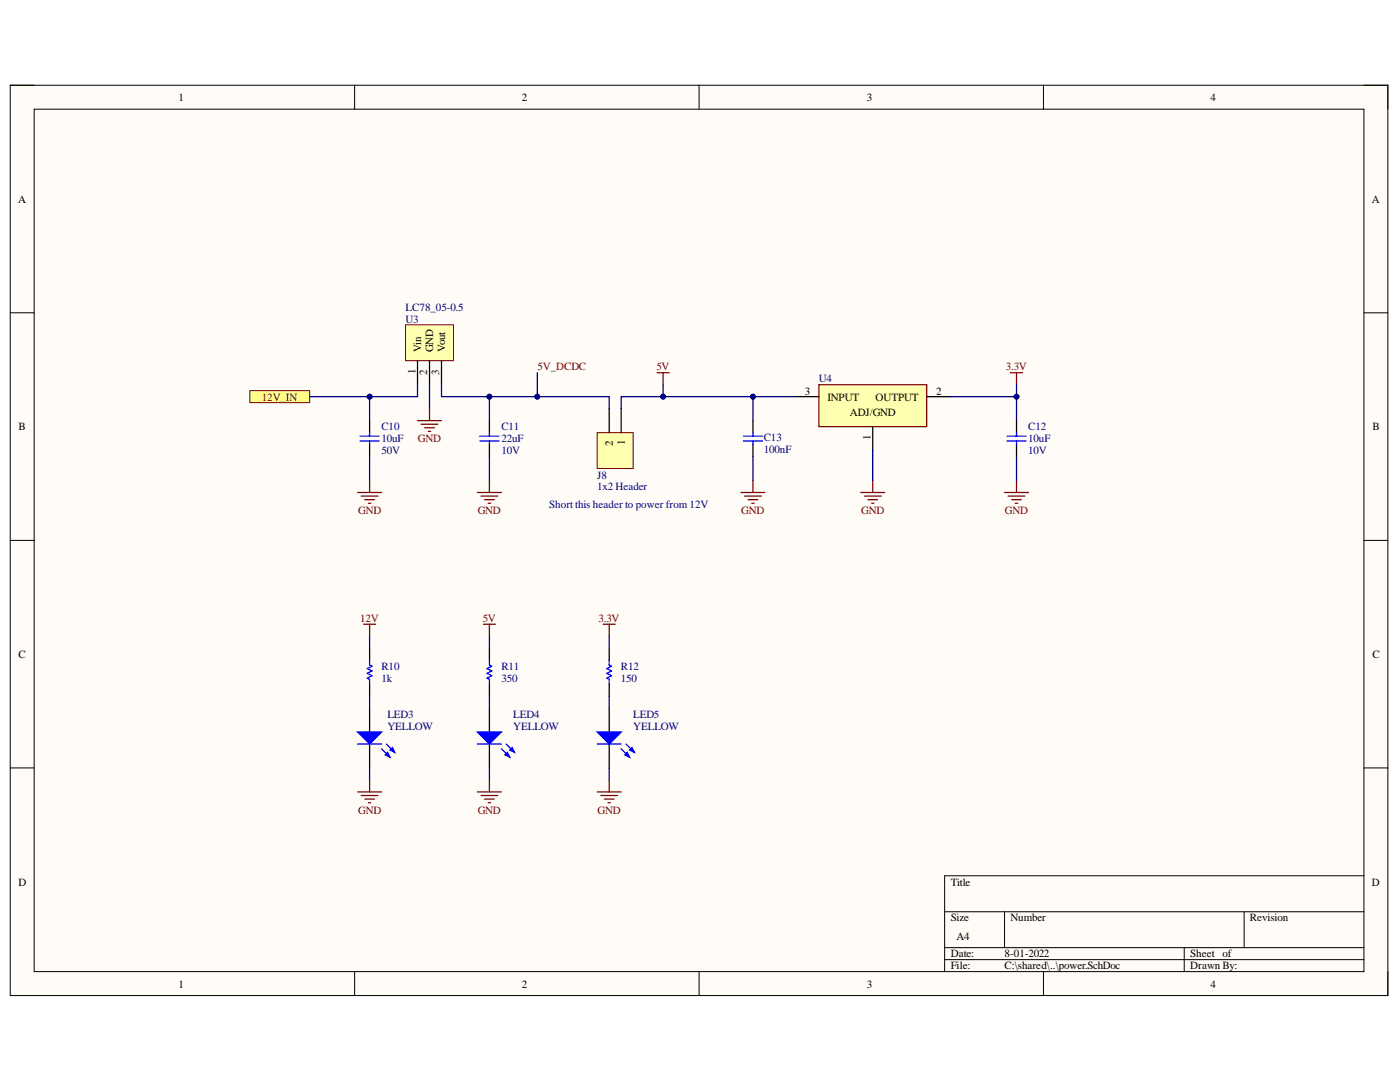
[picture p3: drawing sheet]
<svg xmlns="http://www.w3.org/2000/svg" width="279mm" height="216mm" viewBox="0 0 279 216" stroke-linecap="round" stroke-linejoin="round" font-family="sans-serif">
<defs><g id="words">
<g font-size="2.2">
<text x="35.6" y="20.1">1</text>
<text x="104.1" y="20.1">2</text>
<text x="173" y="20.1">3</text>
<text x="241.6" y="20.1">4</text>
<text x="3.6" y="40.4">A</text>
<text x="273.8" y="40.4">A</text>
<text x="84.1" y="70.3" transform="rotate(-90 84.1 70.3)">Vin</text>
<text x="86.4" y="70.3" transform="rotate(-90 86.4 70.3)">GND</text>
<text x="88.8" y="70.3" transform="rotate(-90 88.8 70.3)">Vout</text>
<text x="82.9" y="74.7" transform="rotate(-90 82.9 74.7)">1</text>
<text x="85.3" y="74.8" transform="rotate(-90 85.3 74.8)">2</text>
<text x="87.6" y="74.8" transform="rotate(-90 87.6 74.8)">3</text>
<text x="160.6" y="78.7">3</text>
<text x="165.1" y="79.9">INPUT</text>
<text x="169.6" y="83.1">ADJ/GND</text>
<text x="174.8" y="79.9">OUTPUT</text>
<text x="186.9" y="78.7">2</text>
<text x="3.7" y="85.8">B</text>
<text x="122.3" y="89" transform="rotate(-90 122.3 89)">2</text>
<text x="124.7" y="88.8" transform="rotate(-90 124.7 88.8)">1</text>
<text x="173.7" y="87.9" transform="rotate(-90 173.7 87.9)">1</text>
<text x="273.9" y="85.8">B</text>
<text x="3.7" y="131.3">C</text>
<text x="273.9" y="131.3">C</text>
<text x="3.7" y="176.7">D</text>
<text x="189.7" y="176.7">Title</text>
<text x="273.8" y="176.7">D</text>
<text x="189.7" y="183.9">Size</text>
<text x="201.7" y="183.9">Number</text>
<text x="249.4" y="183.9">Revision</text>
<text x="189.7" y="191">Date:</text>
<text x="190.9" y="187.5">A4</text>
<text x="200.5" y="191">8-01-2022</text>
<text x="237.5" y="191">Sheet of</text>
<text x="35.6" y="197">1</text>
<text x="104.1" y="197">2</text>
<text x="173" y="197">3</text>
<text x="189.7" y="193.4">File:</text>
<text x="200.5" y="193.4">C:\shared\..\power.SchDoc</text>
<text x="237.5" y="193.4">Drawn By:</text>
<text x="241.6" y="197">4</text>
</g>
<g font-size="2.2" fill="#000080">
<text x="80.9" y="64.4">U3</text>
<text x="80.9" y="62">LC78_05-0.5</text>
<text x="163.4" y="76.3">U4</text>
<text x="76.1" y="88.3">10uF</text>
<text x="76.1" y="85.8">C10</text>
<text x="100.1" y="88.3">22uF</text>
<text x="100.1" y="85.8">C11</text>
<text x="152.4" y="88">C13</text>
<text x="205.2" y="88.3">10uF</text>
<text x="205.2" y="85.8">C12</text>
<text x="76.1" y="90.7">50V</text>
<text x="100.1" y="90.7">10V</text>
<text x="119.2" y="95.5">J8</text>
<text x="152.4" y="90.4">100nF</text>
<text x="205.2" y="90.7">10V</text>
<text x="109.6" y="101.4">Short this header to power from 12V</text>
<text x="119.2" y="97.9">1x2 Header</text>
<text x="76.1" y="136.1">1k</text>
<text x="76.1" y="133.7">R10</text>
<text x="100.1" y="136.1">350</text>
<text x="100.1" y="133.7">R11</text>
<text x="123.9" y="136.1">150</text>
<text x="123.9" y="133.7">R12</text>
<text x="77.3" y="143.3">LED3</text>
<text x="102.4" y="143.3">LED4</text>
<text x="126.4" y="143.3">LED5</text>
<text x="77.3" y="145.6">YELLOW</text>
<text x="102.4" y="145.6">YELLOW</text>
<text x="126.4" y="145.6">YELLOW</text>
</g>
<g font-size="2.2" fill="#800000">
<text x="107.3" y="73.9">5V_DCDC</text>
<text x="131" y="73.9">5V</text>
<text x="200.7" y="73.9">3.3V</text>
<text x="52.3" y="79.9">12V_IN</text>
<text x="83.4" y="88.3">GND</text>
<text x="71.5" y="102.6">GND</text>
<text x="95.3" y="102.6">GND</text>
<text x="147.9" y="102.6">GND</text>
<text x="171.9" y="102.6">GND</text>
<text x="200.6" y="102.6">GND</text>
<text x="71.9" y="124.2">12V</text>
<text x="96.3" y="124.2">5V</text>
<text x="119.4" y="124.2">3.3V</text>
<text x="71.5" y="162.4">GND</text>
<text x="95.3" y="162.4">GND</text>
<text x="119.3" y="162.4">GND</text>
</g>
</g></defs>
<path d="M2 17h275v181.7h-275z" fill-rule="evenodd" fill="#fffcf8"/>
<path d="M2 17h275v181.7h-275z" fill="none" stroke="#000" stroke-width=".2"/>
<path d="M6.8 21.8h265.4v172.1h-265.4z" fill-rule="evenodd" fill="#fffcf8"/>
<g fill="none" stroke="#000" stroke-width=".2">
<path d="M2 17h4.8M70.8 17v4.8M139.5 17v4.8M208.2 17v4.8M272.2 17h4.8v4.8M6.8 21.8h265.4v172.1h-265.4zM2 62.4h4.8M272.2 62.4h4.8M2 107.8h4.8M272.2 107.8h4.8M2 153.2h4.8M272.2 153.2h4.8"/>
<path d="M272.2 174.8h-83.7v19.1M70.8 193.9v4.8M139.5 193.9v4.8M188.5 181.9h83.7M188.5 189.1h83.7M188.5 191.5h83.7M200.5 181.9v7.2M208.2 193.9v4.8M236.3 189.1v4.8M248.3 181.9v7.2M277 193.9v4.8"/>
</g>
<path d="M80.9 64.8h9.6v7.2h-9.6z" fill-rule="evenodd" fill="#ffffb0"/>
<path d="M80.9 64.8h9.6v7.2h-9.6z" fill="none" stroke="#800000" stroke-width=".2"/>
<path d="M83.3 72v4.8M85.7 72v4.8M88.1 72v4.8" fill="none" stroke="#000" stroke-width=".25"/>
<g fill="none" stroke="#800000" stroke-width=".25">
<path d="M71.4 98.3h4.8M72.1 99h3.3M72.8 99.7h1.9M73.8 95.9v2.4M83.3 83.9h4.8M84 84.6h3.4M84.8 85.4h1.9M85.5 86.1h.5M85.7 81.5v2.4M95.3 98.3h4.8M96 99h3.3M96.7 99.7h1.9"/>
<path d="M97.7 95.9v2.4M171.8 98.3h4.8M172.5 99h3.4M173.2 99.7h1.9M174.2 95.9v2.4M73.5 100.4h.5M97.4 100.4h.5M173.9 100.4h.5"/>
</g>
<path d="M163.4 76.8h21.5v8.3h-21.5z" fill-rule="evenodd" fill="#ffffb0"/>
<path d="M163.4 76.8h21.5v8.3h-21.5zM201.7 74.4h2.4M202.9 74.4v2.4M200.5 98.3h4.8M201.2 99h3.3M201.9 99.7h1.9M202.9 95.9v2.4M202.6 100.4h.5" fill="none" stroke="#800000" stroke-width=".25"/>
<path d="M158.6 79.1h4.8M184.9 79.2h4.8M174.2 85.1v4.8" fill="none" stroke="#000" stroke-width=".25"/>
<path d="M119.2 86.3h7.2v7.2h-7.2z" fill-rule="evenodd" fill="#ffffb0"/>
<path d="M119.2 86.3h7.2v7.2h-7.2z" fill="none" stroke="#800000" stroke-width=".2"/>
<path d="M121.6 81.5v4.8M124 81.5v4.8M150.3 83.9v2.4M150.3 88.7v2.4" fill="none" stroke="#000" stroke-width=".25"/>
<path d="M131.1 74.4h2.4M132.3 74.4v2.4M147.9 98.3h4.8M148.6 99h3.3M149.3 99.7h1.9M150.3 95.9v2.4M150 100.4h.5" fill="none" stroke="#800000" stroke-width=".25"/>
<path d="M148.4 87h3.8M148.4 88h3.8M150.3 86.3v.7M150.3 88v.7" fill="none" stroke="#00f" stroke-width=".25"/>
<path d="M49.9 78h11.9v2.3h-11.9z" fill-rule="evenodd" fill="#ffff80"/>
<path d="M49.9 78h11.9v2.3h-11.9z" fill="none" stroke="#800000" stroke-width=".2"/>
<path d="M73.8 141.3v4.8M73.8 148.5v4.7" fill="none" stroke="#000" stroke-width=".25"/>
<path d="M71.4 146.1h4.8l-2.4 2.4z" fill="#00f"/>
<path d="M71.4 146.1h4.8l-2.4 2.4zM76.2 149.4l1.6 1.7M77.1 148.5l1.7 1.6" fill="none" stroke="#00f" stroke-width=".25"/>
<path d="M76.9 150.6l.4-.5 .5 1z" fill="#00f"/>
<path d="M76.9 150.6l.4-.5 .5 1z" fill="none" stroke="#00f" stroke-width=".25"/>
<path d="M77.8 149.7l.5-.5 .5 .9z" fill="#00f"/>
<path d="M73.8 131.7v1l.4 .2-.9 .5 .9 .5-.9 .5 .9 .4-.9 .5 .5 .3v.9M71.4 148.5h4.8M77.8 149.7l.5-.5 .5 .9z" fill="none" stroke="#00f" stroke-width=".25"/>
<path d="M71.4 158h4.8M72.1 158.7h3.3M72.8 159.5h1.9M73.8 155.6v2.4M73.5 160.2h.5" fill="none" stroke="#800000" stroke-width=".25"/>
<path d="M73.8 129.3v2.4M73.8 136.5v2.4M97.7 141.3v4.8M97.7 148.5v4.7" fill="none" stroke="#000" stroke-width=".25"/>
<path d="M95.3 146.1h4.8l-2.4 2.4z" fill="#00f"/>
<path d="M95.3 146.1h4.8l-2.4 2.4zM100.1 149.4l1.6 1.7M101 148.5l1.7 1.6" fill="none" stroke="#00f" stroke-width=".25"/>
<path d="M101.3 150.1l.4 1-.9-.5z" fill="#00f"/>
<path d="M101.3 150.1l.4 1-.9-.5z" fill="none" stroke="#00f" stroke-width=".25"/>
<path d="M102.2 149.2l.5 .9-1-.4z" fill="#00f"/>
<path d="M97.7 131.7v1l.4 .2-.9 .5 .9 .5-.9 .5 .9 .4-.9 .5 .5 .3v.9M95.3 148.5h4.8M102.2 149.2l.5 .9-1-.4z" fill="none" stroke="#00f" stroke-width=".25"/>
<path d="M95.3 158h4.8M96 158.7h3.3M96.7 159.5h1.9M97.7 155.6v2.4M97.4 160.2h.5" fill="none" stroke="#800000" stroke-width=".25"/>
<path d="M97.7 129.3v2.4M97.7 136.5v2.4M121.6 141.3v4.8M121.6 148.5v4.7" fill="none" stroke="#000" stroke-width=".25"/>
<path d="M119.2 146.1h4.8l-2.4 2.4z" fill="#00f"/>
<path d="M119.2 146.1h4.8l-2.4 2.4zM124 149.4l1.6 1.7M124.9 148.5l1.7 1.6" fill="none" stroke="#00f" stroke-width=".25"/>
<path d="M125.2 150.1l.4 1-.9-.5z" fill="#00f"/>
<path d="M125.2 150.1l.4 1-.9-.5z" fill="none" stroke="#00f" stroke-width=".25"/>
<path d="M126.1 149.2l.5 .9-1-.4z" fill="#00f"/>
<path d="M71.9 87h3.8M71.9 88h3.8M73.8 86.3v.7M73.8 88v.7M95.8 87h3.8M95.8 88h3.8M97.7 86.3v.7M97.7 88v.7M121.6 131.7v1l.5 .2-1 .5 1 .5-1 .5 1 .4-1 .5 .5 .3v.9M119.2 148.5h4.8M126.1 149.2l.5 .9-1-.4z" fill="none" stroke="#00f" stroke-width=".25"/>
<path d="M72.6 124.6h2.4M73.8 124.6v2.4M96.5 124.6h2.4M97.7 124.6v2.4M120.4 124.6h2.4M121.6 124.6v2.4M119.2 158h4.8M119.9 158.7h3.4M120.6 159.5h1.9M121.6 155.6v2.4M121.3 160.2h.5" fill="none" stroke="#800000" stroke-width=".25"/>
<path d="M73.8 83.9v2.4M73.8 88.7v2.4M97.7 83.9v2.4M97.7 88.7v2.4M121.6 129.3v2.4M121.6 136.5v2.4" fill="none" stroke="#000" stroke-width=".25"/>
<path d="M85.7 76.8v4.7M202.9 76.8v2.4h-13.2M73.8 91.1v4.8M97.7 91.1v4.8M174.2 89.9v6" fill="none" stroke="#000080" stroke-width=".25"/>
<circle cx="202.9" cy="79.2" r=".48" fill="#000080"/>
<circle cx="202.9" cy="79.2" r=".48" fill="none" stroke="#000080" stroke-width=".2"/>
<path d="M202.9 79.2v4.7" fill="none" stroke="#000080" stroke-width=".25"/>
<circle cx="202.9" cy="79.2" r=".48" fill="#000080"/>
<circle cx="202.9" cy="79.2" r=".48" fill="none" stroke="#000080" stroke-width=".2"/>
<path d="M97.7 79.1v4.8M202.9 91.1v4.8" fill="none" stroke="#000080" stroke-width=".25"/>
<circle cx="97.7" cy="79.1" r=".48" fill="#000080"/>
<circle cx="97.7" cy="79.1" r=".48" fill="none" stroke="#000080" stroke-width=".2"/>
<path d="M107.2 79.1h14.4v2.4" fill="none" stroke="#000080" stroke-width=".25"/>
<circle cx="107.2" cy="79.1" r=".48" fill="#000080"/>
<circle cx="107.2" cy="79.1" r=".48" fill="none" stroke="#000080" stroke-width=".2"/>
<path d="M107.2 74.4v4.7h-19.1v-2.3" fill="none" stroke="#000080" stroke-width=".25"/>
<circle cx="97.7" cy="79.1" r=".48" fill="#000080"/>
<circle cx="97.7" cy="79.1" r=".48" fill="none" stroke="#000080" stroke-width=".2"/>
<circle cx="107.2" cy="79.1" r=".48" fill="#000080"/>
<circle cx="107.2" cy="79.1" r=".48" fill="none" stroke="#000080" stroke-width=".2"/>
<path d="M132.3 76.8v2.3" fill="none" stroke="#000080" stroke-width=".25"/>
<circle cx="132.3" cy="79.1" r=".48" fill="#000080"/>
<circle cx="132.3" cy="79.1" r=".48" fill="none" stroke="#000080" stroke-width=".2"/>
<path d="M83.3 76.8v2.3h-9.5v4.8" fill="none" stroke="#000080" stroke-width=".25"/>
<circle cx="73.8" cy="79.1" r=".48" fill="#000080"/>
<circle cx="73.8" cy="79.1" r=".48" fill="none" stroke="#000080" stroke-width=".2"/>
<path d="M61.8 79.1h12" fill="none" stroke="#000080" stroke-width=".25"/>
<circle cx="73.8" cy="79.1" r=".48" fill="#000080"/>
<circle cx="73.8" cy="79.1" r=".48" fill="none" stroke="#000080" stroke-width=".2"/>
<path d="M150.3 79.1v4.8" fill="none" stroke="#000080" stroke-width=".25"/>
<circle cx="150.3" cy="79.1" r=".48" fill="#000080"/>
<circle cx="150.3" cy="79.1" r=".48" fill="none" stroke="#000080" stroke-width=".2"/>
<path d="M158.6 79.1h-34.6v2.4M150.3 91.1v4.8" fill="none" stroke="#000080" stroke-width=".25"/>
<circle cx="132.3" cy="79.1" r=".48" fill="#000080"/>
<circle cx="132.3" cy="79.1" r=".48" fill="none" stroke="#000080" stroke-width=".2"/>
<circle cx="150.3" cy="79.1" r=".48" fill="#000080"/>
<circle cx="150.3" cy="79.1" r=".48" fill="none" stroke="#000080" stroke-width=".2"/>
<path d="M73.8 127v2.3M73.8 138.9v2.4M97.7 127v2.3M97.7 138.9v2.4M121.6 127v2.3M121.6 138.9v2.4M73.8 153.2v2.4M97.7 153.2v2.4M121.6 153.2v2.4" fill="none" stroke="#000080" stroke-width=".25"/>
<path d="M202.9 83.9v2.4M202.9 88.7v2.4" fill="none" stroke="#000" stroke-width=".25"/>
<path d="M201 87h3.8M201 88h3.8M202.9 86.3v.7M202.9 88v.7" fill="none" stroke="#00f" stroke-width=".25"/>
<use href="#words"/>
</svg>
